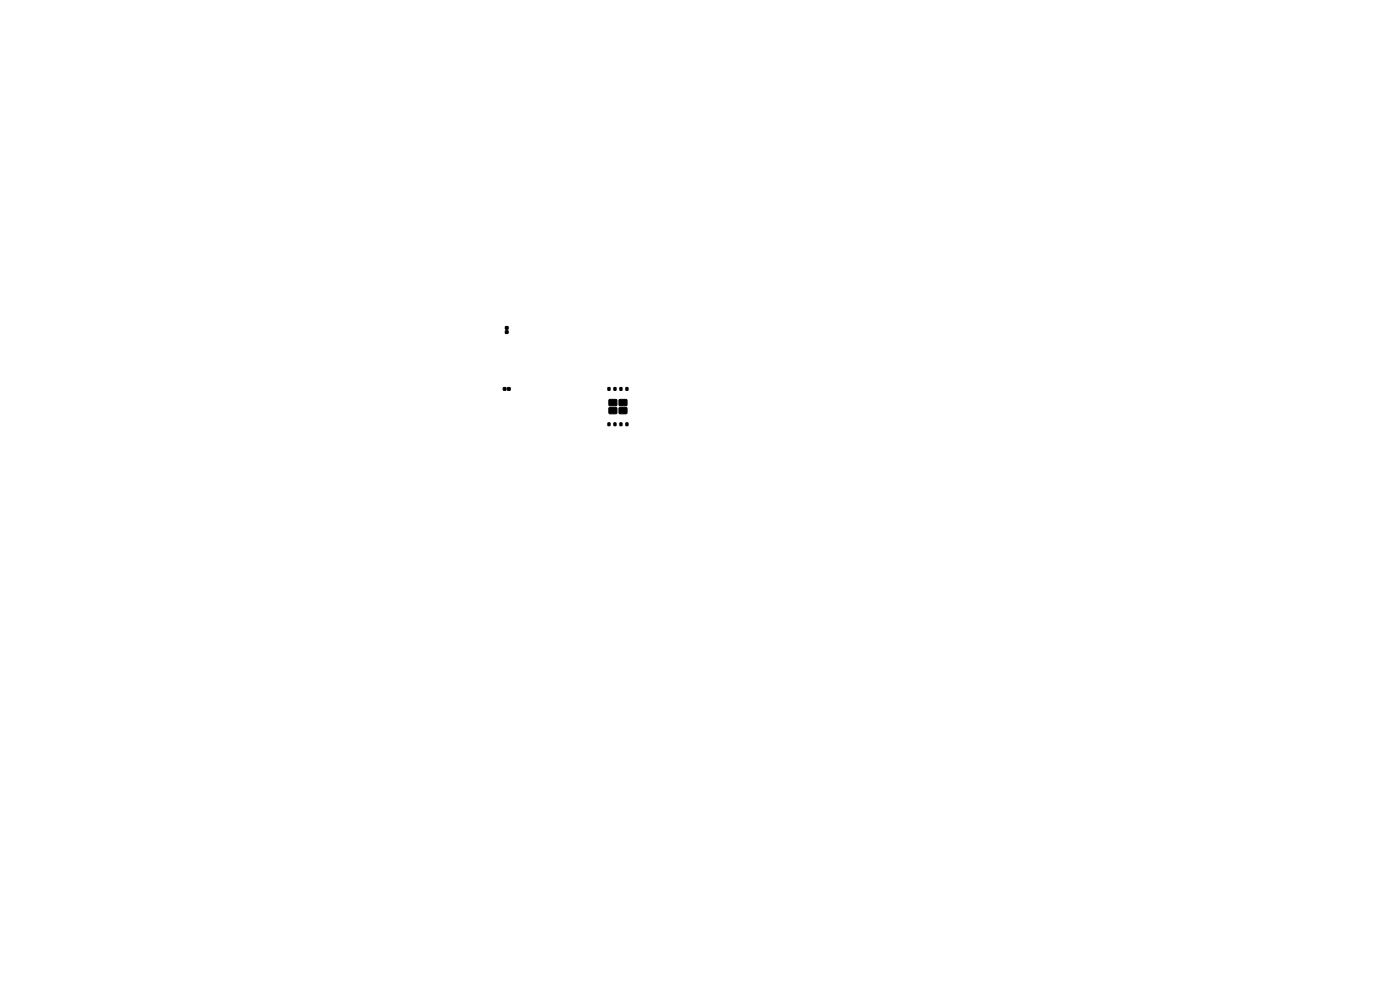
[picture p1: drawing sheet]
<svg xmlns="http://www.w3.org/2000/svg" width="297mm" height="210mm" viewBox="0 0 297 210" stroke-linecap="round" stroke-linejoin="round" font-family="sans-serif">
<g fill="#000" stroke="#000" stroke-width=".21">
<path d="M107.2 69.3h.6v.5h-.6zM107.2 70.2h.6v.5h-.6zM106.8 82.2h.5v.6h-.5zM107.7 82.2h.5v.6h-.5zM129 89.7h.4v.6h-.4zM129 82.2h.4v.6h-.4zM130.2 89.7h.5v.6h-.5zM130.2 82.2h.5v.6h-.5zM129.2 86.5h1.6v1.2h-1.6zM129.2 84.8h1.6v1.2h-1.6zM131.5 89.7h.4v.6h-.4zM131.5 82.2h.4v.6h-.4z"/>
<path d="M131.4 86.5h1.6v1.2h-1.6zM131.4 84.8h1.6v1.2h-1.6zM132.8 89.7h.4v.6h-.4zM132.8 82.2h.4v.6h-.4z"/>
</g>
</svg>
